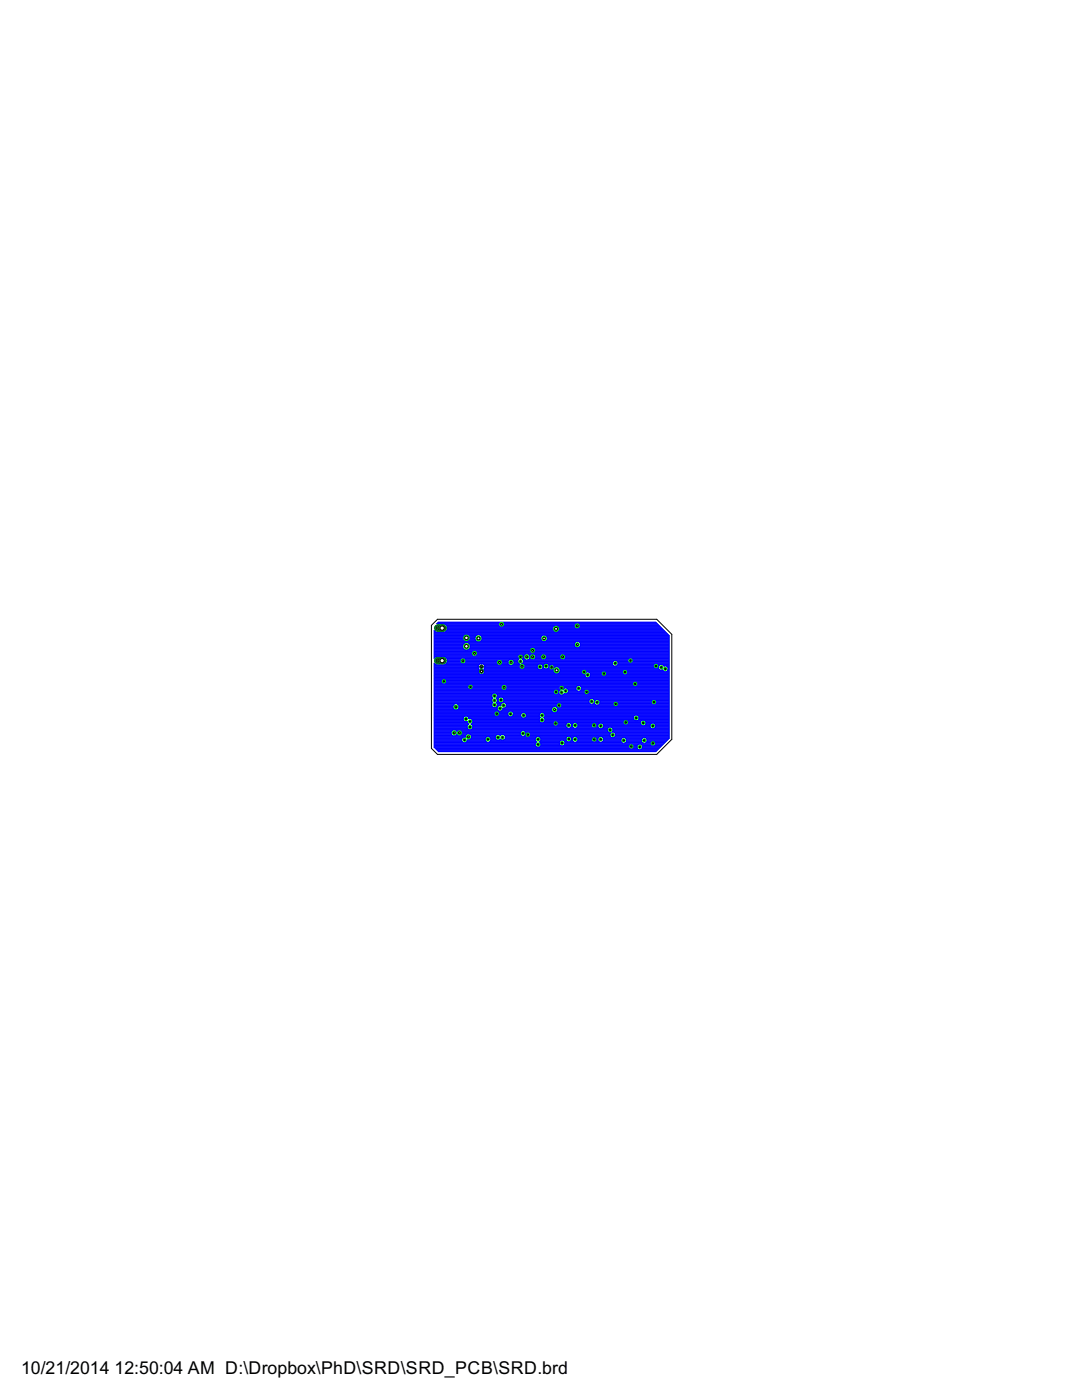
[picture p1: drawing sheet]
<svg xmlns="http://www.w3.org/2000/svg" width="216mm" height="279mm" viewBox="0 0 216 279" stroke-linecap="round" stroke-linejoin="round" font-family="sans-serif">
<defs><g id="words">
<g font-size="4">
<text x="4.2" y="274.2">10/21/2014</text>
<text x="22.9" y="274.2">12:50:04 AM D:\Dropbox\PhD\SRD\SRD_PCB\SRD.brd</text>
</g>
</g></defs>
<g fill="none" stroke="#00f" stroke-width=".2">
<path d="M86.6 125.9v5.4l.6-.3h1.4l.6 .4 .1 .3M86.6 134.2h8.9M86.6 135.2h46.9M86.6 133.1h20.6M86.6 134.6h30.1M86.6 132.4h.1M86.6 138.7h11.5M86.6 138.4h11.8M86.6 137.3h28.3M86.6 130.5h46.9M86.6 134.5h9.1M86.6 139.1h11.5"/>
<path d="M86.6 129.8h46.9M86.6 126.7h9a.73 .73 0 0 1 .6 .8M86.6 128.1h28.3M86.6 134h8.8M86.6 137.9h24.9M86.6 139.9h11.5M86.6 139.8h11.5M86.6 139.7h11.5M86.6 139.6h11.5M86.6 139.5h11.6M86.6 139.3h11.7M86.6 139.2h11.6"/>
<path d="M86.6 139h11.5M86.6 138.9h11.5M86.6 138.6h11.5M86.6 138.5h11.7M86.6 138.3h24.9M86.6 138.2h24.9M86.6 138h24.9M86.6 137.8h25.1M86.6 137.7h25.2M86.6 137.6h25.8M86.6 137.5h25.9M86.6 137.2h28.3"/>
<path d="M86.6 137.1h28.4M86.6 137h28.5M86.6 136.9h28.6M86.6 136.7h46.9M86.6 136.6h46.9M86.6 136.5h46.9M86.6 136.4h46.9M86.6 136.3h46.9M86.6 136.2h46.9M86.6 136h46.9M86.6 135.9h46.9M86.6 135.8h46.9"/>
<path d="M86.6 135.7h46.9M86.6 135.6h46.9M86.6 135.4h46.9M86.6 135.3h46.9M86.6 135.1h30.3M86.6 135h30.2M86.6 134.9h30.1M86.6 134.7h30.1M86.6 134.4h9M86.6 134.3h8.9M86.6 133.9h8.8M86.6 133.8h8.9"/>
<path d="M86.6 133.7h8.9M86.6 133.6h9M86.6 133.4h8.9M86.6 133.3h8.9M86.6 133.2h8.8M86.6 133h8.8M86.6 132.8h8.9M86.6 132.7h8.9M86.6 132.6h.4M86.6 132.5h.2M86.6 131.3h.1M86.6 131.2h.2"/>
<path d="M86.6 131.1h.4M86.6 131h17.9M86.6 130.9h17.9M86.6 130.7h18M86.6 130.6h18.2M86.6 130.4h46.9M86.6 130.3h46.9M86.6 130.1h46.9M86.6 130h46.9M86.6 129.9h46.9M86.6 129.7h6.1M86.6 129.5h6"/>
<path d="M86.6 129.4h5.9M86.6 129.3h5.8M86.6 129.2h5.8M86.6 129.1h5.7M86.6 128.9h5.7M86.6 128.8h5.7M86.6 128.7h5.8M86.6 128.6h5.8M86.6 128.5h5.9M86.6 128.4h6M86.6 128.2h6.3M86.6 128h8.5"/>
<path d="M86.6 127.9h8.4M86.6 127.8h8.3M86.6 127.7h8.2M86.6 127.5h8.2M86.6 127.4h8.2M86.6 127.3h8.2M86.6 127.2h8.2M86.6 127.1h8.2M86.6 127h8.3M86.6 126.8h8.4M86.6 126.6h46.7M86.6 126.5h46.5"/>
<path d="M86.6 126.4h46.4M86.6 126.2h46.3M86.6 126.1h.4M86.6 126h.2M86.6 125.9h.1M87.3 124.4h43.7M87.4 124.2h43.5M88 124.5h.1M88 132.7h.1M88 126.2h.1M88.1 131h-.1M88.6 124.5l.6 .4 .1 .3"/>
<path d="M88.8 126.1h44M88.8 132.6h6.8M88.8 131.1h15.7M88.8 124.6h42.5M89 126h43.7M89 132.5h6.8M89 131.2h15.5M89 124.7h42.4M89.1 132.4h12.3M89.1 125.9h43.4M89.1 131.3h15.4M89.1 124.8h42.4"/>
<path d="M89.2 131.4h15.4M89.2 132.3h12.2M89.2 125.8h43.2M89.2 124.9h42.4M89.2 132.1h12.2M89.2 125.6h43.1M89.2 131.6h14.3M89.2 125.1h42.5M89.3 125.2a.85 .85 0 0 1-.7 1h-1.4l-.6-.3M89.3 131.7v.3M89.3 132l-.1 .3-.6 .4h-1.4l-.6-.3v16.7M89.3 131.7h12.3"/>
<path d="M89.3 132h12.1M89.3 131.9h12.1M89.3 131.8h12.2M89.3 125.5h42.9M89.3 125.4h42.8M89.3 125.3h42.7M89.3 125.2h42.5M92.3 128.8a.77 .77 0 0 0 .6 1M92.6 128.4l.3-.2 .6 .2M92.6 128.4l-.3 .4M93.3 128.2h21.4M93.4 129.7h40.1"/>
<path d="M93.5 128.4l.3 .4M93.5 128.4h21.1M93.6 129.5h39.9M93.6 128.5h21M93.7 129.4h39.8M93.7 128.6h20.9M93.8 129.3h39.7M93.8 128.7h20.8M93.8 129.2h21.1M93.8 128.8a.77 .77 0 0 1-.6 1M93.8 129.1h21M93.8 128.9h20.9"/>
<path d="M93.8 128.8h20.8M94.8 127.5l.1 .3M94.9 127.8l.4 .3M95.3 126.7a.78 .78 0 0 0-.5 .8M95.4 133l.2 .5M95.6 133.5l-.1 .1a.66 .66 0 0 0 .4 1M95.7 126.7h37.7M95.8 132.5h.6M95.8 132.5l-.4 .5M95.8 128h12.6M95.9 126.8h12.3M96 127.9h12.1"/>
<path d="M96 127h12.1M96.1 132.4v.7M96.1 127.8l-.5 .3M96.1 133h.1M96.1 132.8h.1M96.1 132.7h.1M96.1 132.6h.1M96.1 132.5h.1M96.1 127.8h11.9M96.1 127.1h11.9M96.1 127.7h11.9M96.2 127.2h11.7"/>
<path d="M96.2 127.5l-.1 .3M96.2 127.5h11.7M96.2 127.4h11.7M96.2 127.3h11.7M96.4 132.5a.64 .64 0 0 1 .1 1.1h.1a.66 .66 0 0 1-.4 1M96.4 132.5h5M96.5 134.5h20.2M96.5 132.6h5M96.6 133.6h10.9M96.6 134.4h14.1M96.6 134.3h14M96.6 133.7h13.8"/>
<path d="M96.6 133.4h10.7M96.6 132.7h5.1M96.7 133.8h13.7M96.7 133.3h10.5M96.7 134.2h13.7M96.7 134h13.7M96.7 133.9h13.7M96.7 132.8h10.5M96.7 133.2h10.5M96.7 133h10.5M98.1 138.6l.3-.3h.5l.3 .3M98.1 138.6v.5"/>
<path d="M98.1 139.6v.4l.2 .2-.2 .2v.5l.3 .3M98.1 139.1l.2 .2M98.3 139.3l-.2 .3M99 138.4h12.5M99 139.3l.2 .3M99 139.3h.5M99.1 139.2h.5M99.1 138.5h12.5M99.1 139.5h.3M99.2 138.6v.5M99.2 139.6v.4l-.2 .2 .2 .2v.5l-.3 .3M99.2 139.1l-.2 .2"/>
<path d="M99.2 138.7h34.3M99.2 139.1h34.3M99.2 139.9h.2M99.2 139.8h.2M99.2 139.7h.2M99.2 139.6h.2M99.2 139h34.3M99.2 138.9h34.3M99.2 138.6h12.5M99.4 139.9l.3 .3h1l.3 .3M99.7 139.1l-.3 .3v.5M100.2 139.1l.3 .3v.5"/>
<path d="M100.3 139.2h33.2M100.4 139.3h33.1M100.5 139.9h17M100.5 139.9l-.3 .3M100.5 139.8h17M100.5 139.7h17.1M100.5 139.6h17.2M100.5 139.5h17.3M102.3 132.7h5M102.3 131.7h1.1M102.4 132.6h5.1M102.4 131.8h.9"/>
<path d="M102.5 132.5h1.1M102.6 131.9h.7M102.6 132.4h.9M102.6 132.3h.8M102.6 132.1h.7M102.6 132h.7M103.6 131.4l-.3 .4v.4l.3 .3h.5l.3-.3v-.4l-.3-.4M104.1 132.5h4.5M104.2 131.6h.5M104.3 132.4h17.9M104.3 131.7h29.2M104.4 132.3h17.8"/>
<path d="M104.4 132.1h17.8M104.4 132h17.9M104.4 131.9h18M104.4 131.8h29.1M104.5 130.8v.5l.4 .4M104.9 130.5l-.4 .3M105.4 130.5l.3 .3M105.5 130.6h28M105.5 131.6h28M105.6 131.4h27.9M105.6 130.7h27.9M105.7 130.8v.5l-.3 .4"/>
<path d="M105.7 131.3h27.8M105.7 131.2h27.8M105.7 131.1h27.8M105.7 131h27.8M105.7 130.9h27.8M108.1 133.6h2.3M108.1 132.6h.4M108.2 133.4h.5M108.2 132.7h.2M108.3 133.3h.3M108.3 132.8h.1M108.3 133.1h.1"/>
<path d="M108.3 133.2h.2M108.3 133h.1M108.7 132.4l-.3 .3v.5l.3 .3h.5l.3-.3v-.5l-.3-.3M108.8 128h24.7M108.9 126.8h24.6M108.9 126.8a.67 .67 0 0 0-.9 .3 .67 .67 0 0 0 .3 .9 .67 .67 0 0 0 .9-.5M108.9 126.8l.3 .5v.2M109 127.9h24.5M109.1 127h24.4M109.1 127.8h24.4M109.1 127.1h24.4M109.2 127.7h24.3"/>
<path d="M109.2 127.2h24.3M109.2 127.5h24.3M109.2 127.4h24.3M109.2 127.3h24.3M109.2 133.4h1.2M109.3 132.5h12.9M109.4 133.3h1.1M109.4 132.6h12.8M109.5 133.2h1.1M109.5 133.1h21.9M109.5 133h21.9M109.5 132.8h12.9"/>
<path d="M109.5 132.7h12.8M110.4 133.9l.3 .5 .2 .1M110.7 133.2l-.3 .4v.3M110.9 133.1l-.2 .1M111.2 133.1a.78 .78 0 0 1 .6 .8M111.5 134.4l-.3 .1M111.5 134.4h5.3M111.5 133.2h19.9M111.5 138.4l.3 .3M111.6 134.3h5.3M111.6 133.3h19.8M111.7 134.2h21.8"/>
<path d="M111.7 133.4h19.7M111.7 134h21.8M111.7 133.6h19.9M111.8 133.9l-.3 .5M111.8 133.9h20.6M111.8 133.8h20.5M111.8 133.7h19.9M112.3 137.6h-.5l-.3 .3v.5M112.3 137.6h.1M112.4 138.6h21.1M112.5 138.5h21M112.6 137.3l-.3 .3"/>
<path d="M113.1 137.3l.3 .3v.5M113.2 137.5h1.7M113.2 138.3h20.3M113.3 137.6h1.6M113.4 138.2h20.1M113.4 138.1l-.3 .3M113.4 137.9h20.1M113.4 138h20.1M113.4 137.8h1.7M113.4 137.7h1.6M114.9 137.6v-.5l.3-.3h.5l.3 .3v.5M114.9 137.6l.3 .3"/>
<path d="M115.5 129.2h18M115.5 128.1h18M115.6 129.1h17.9M115.7 128.2h17.8M115.7 136.9h17.8M115.8 128.9h17.7M115.8 128.4h17.7M115.8 137.8h17.7M115.8 128.8h17.7M115.8 128.7h17.7M115.8 128.6h17.7M115.8 128.5h17.7"/>
<path d="M115.8 137h17.7M115.9 137.7h17.6M116 137.1h17.5M116 137.3h17.5M116 137.6l-.3 .3M116 137.6h17.5M116 137.5h17.5M116 137.2h17.5M117 134.1l-.3 .4v.4l.3 .3M117.5 134.1l.3 .4v.4l-.3 .3M117.6 134.3h15.9M117.6 135.1h15.9"/>
<path d="M117.8 135h15.7M117.8 134.4h15.7M117.8 134.6h15.7M117.8 134.5h15.7M117.8 134.9h15.7M117.8 134.7h15.7M118.3 139.5h15.2M118.4 139.6h15.1M118.6 139.7h.3M118.6 139.9v-.2l-.3-.3h-.5l-.3 .3v.5l.3 .3M118.6 139.9l.3-.3h.5l.3 .4v.4M118.6 139.9h.1"/>
<path d="M118.6 139.8h.1M119.5 139.7h14M119.6 139.8h13.9M119.7 139.9h13.8M122.2 132.2l.3-.4h.5l.3 .4M122.2 132.2v.4M122.2 132.6l.3 .3h.5l.3-.3M123.1 131.9h10.4M123.1 132.8h8.4M123.2 132.7h8.4M123.2 132h10.3M123.3 132.1h10.2"/>
<path d="M123.3 132.2v.4M123.3 132.4h10.2M123.3 132.6h10.2M123.3 132.5h10.2M123.3 132.3h10.2M131.1 124.5h-43.9l.3-.3h43.3l2.7 2.6M132.3 132.7h1.2M132.4 132.8h1.1M133 133h.5M133.1 133.9h.4M133.1 133.1h.4M133.2 133.8h.3"/>
<path d="M133.3 133.2h.2M133.3 133.7v-.5l-.3-.3h-.5l-.3-.3h-.5l-.3 .3v.5l.3 .3h.5l.3 .3M133.3 133.7l-.3 .3M133.3 133.7h.2M133.3 133.6h.2M133.3 133.4h.2M133.3 133.3h.2M133.5 126.8v20.5l-2.7 2.7h-43.3l-.9-.9M133.5 138.4h-20.9l-.3 .3M86.6 147h6.3M86.6 144.3h6.7M86.6 147.7h5.5"/>
<path d="M86.6 148.8h20.2M86.6 145.6h34.6M86.6 141.2h3.8M86.6 148.3h20.2M86.6 143.8h6M86.6 143.7h5.8M86.6 141.9h23.5M86.6 143h6.1M86.6 146.9h6.3M86.6 148.2h20.4M86.6 145.1h6.6M86.6 146.2h3.4"/>
<path d="M86.6 148.1h5.7M86.6 140.5h4.1M86.6 149h20.4M86.6 148.9h20.3M86.6 148.7h20.2M86.6 148.5h20.2M86.6 148.4h20.2M86.6 148h5.6M86.6 147.8h5.5M86.6 147.6h5.5M86.6 147.5h5.5M86.6 147.4h5.6"/>
<path d="M86.6 147.3h5.7M86.6 146.8h3.7M86.6 146.7h3.6M86.6 146.5h3.5M86.6 146.4h3.4M86.6 146.3h3.4M86.6 146.1h3.4M86.6 145.9h3.5M86.6 145.8h3.6M86.6 145.7h3.7M86.6 145.5h6.8M86.6 145.4h6.7"/>
<path d="M86.6 145.2h6.6M86.6 145h6.6M86.6 144.9h6.6M86.6 144.8h6.7M86.6 144.7h6.8M86.6 144.5h6.9M86.6 144.4h6.9M86.6 144.2h6.6M86.6 144.1h6.6M86.6 144h6.1M86.6 143.6h5.8M86.6 143.5h5.8"/>
<path d="M86.6 143.4h5.8M86.6 143.2h5.8M86.6 143.1h5.9M86.6 142.9h14.9M86.6 142.8h14.8M86.6 142.6h14.7M86.6 142.5h14.7M86.6 142.4h14.7M86.6 142.3h14.7M86.6 142.2h14.8M86.6 142h14.9M86.6 141.8h12.8"/>
<path d="M86.6 141.7h12.7M86.6 141.6h4M86.6 141.5h3.9M86.6 141.4h3.8M86.6 141.1h3.8M86.6 141h3.8M86.6 140.9h3.8M86.6 140.8h3.8M86.6 140.7h4M86.6 140.4h11.5M86.6 140.3h11.7M86.6 140.2h11.7"/>
<path d="M86.6 140.1h11.6M86.7 149.1h40.4M86.8 149.3h40.3M86.9 149.4h40.3M87 149.5h40.3M87.1 149.6h44.1M87.2 149.7h43.9M87.4 149.9h43.6M87.5 150h43.4M90.9 145.7h30.3M91 146.8h1.9M91.1 145.8h13"/>
<path d="M91.1 146.7h1.9M91.2 145.9h12.8M91.2 146.5h1.9M91.2 146.2h12.6M91.2 146.4h12.6M91.2 146.3h12.6M91.2 146.1h12.7M91.3 140.5h6.8M91.3 141.6h7.9M91.4 140.7h6.7M91.4 141.5h7.8M91.5 140.8h6.6"/>
<path d="M91.6 141.4h7.6M91.6 141.2h7.6M91.6 141.1h6.7M91.6 141h6.6M91.6 140.9h6.5M92.4 143.2l.4-.3h.4l.3 .3M92.4 143.2v.5M92.4 143.7l.4 .3h.4M92.5 147.1l-.4 .3v.5l.4 .3M92.9 146.8l.3-.3h.5l.4 .3v.5l-.4 .4h-.5v.2l-.3 .3M92.9 146.8v.3h-6.3M93 148.1h4.1"/>
<path d="M93.2 148h3.8M93.2 144v.2l.3 .3-.3 .3M93.2 144h.1M93.2 144.8v.5M93.2 145.3l.4 .3M93.2 147.7h3.6M93.2 147.8h3.7M93.3 143h10.6M93.4 143.1h10.6M93.5 143.2v.2M93.5 143.4h14.2M93.5 143.2h10.7"/>
<path d="M93.6 143.4h.4l.3 .3v.5l-.3 .3 .3 .3M93.6 143.4h-.1M93.8 147.6h3M93.8 146.5h10M93.9 147.5h2.9M93.9 146.7h5.2M94 147.4h2.8M94 146.8h5M94 144.5h18.9M94.1 143.5h13.5M94.1 147h4.7M94.1 146.9h4.7"/>
<path d="M94.1 147.1h2.9M94.1 147.3h2.8M94.1 144.4h18.9M94.1 145.5h27.1M94.1 144.7h18.8M94.2 143.6h13.4M94.2 144.3h18.9M94.3 145.4h25.3M94.3 144.8h18.6M94.3 143.7h13.3M94.3 145.3l-.3 .3M94.3 144.8v.5"/>
<path d="M94.3 143.8h13.3M94.3 145.1h18.8M94.3 145.2h18.9M94.3 145h18.6M94.3 144.9h18.6M94.3 144.2h13.6M94.3 144.1h13.5M94.3 144h13.4M96.8 147.3v.5l.4 .3h.4l.3-.3v-.5M97.2 147l-.4 .3M97.6 147l.3 .3M97.6 148.1h9.5"/>
<path d="M97.7 147.1h1.1M97.8 148h9.2M97.9 147.3h.9M97.9 147.8h9M97.9 147.7h8.9M97.9 147.6h1.1M97.9 147.5h1M97.9 147.4h.9M98.8 147.4v-.5l.3-.3h.5l.2 .2 .3-.2h.4l.3 .3v.5M98.8 147.4l.3 .3M99 141.1h.3M99.1 140.2h.6"/>
<path d="M99.1 140.3h1.1M99.1 141h.3M99.2 140.4h.9M99.2 140.1h.4M99.2 140.5h.7M99.2 140.9h.3M99.2 140.8h.7M99.2 140.7h.7M99.6 147.7l.2-.2 .3 .2M99.7 146.7h.3M99.7 147.6h.2M99.8 146.8h.1"/>
<path d="M100.1 141.8h10M100.2 141.7h9.9M100.2 140.2l-.3 .3v.3h-.4l-.3 .3v.5l.3 .3M100.3 140.2h17.2M100.3 141.6h9.8M100.3 141.5h9.8M100.3 141.4h9.8M100.4 140.1h17.1M100.6 146.7h3.3M100.6 147.6h6.2M100.7 146.8h3.3M100.7 147.5h6.1"/>
<path d="M100.8 140.3h16.8M100.8 141.2h9.4M100.8 146.9h20.9M100.8 147h12.4M100.8 147.1h6.2M100.8 147.4l-.3 .3M100.8 147.4h6M100.8 147.3h6.1M100.9 140.4h16.8M100.9 141.1h9.4M101 140.5h17.7M101 140.5v.5l-.3 .3h-.4v.3l-.3 .3"/>
<path d="M101 141h32.5M101 140.9h32.5M101 140.8h32.5M101 140.7h17.9M101.6 141.9l-.3 .3v.5l.3 .3M102.1 141.9l.3 .3v.5l-.3 .3M102.2 142.9h1.7M102.2 142h8.1M102.4 142.8h1.5M102.4 142.2h8M102.4 142.6h1.5M102.4 142.5h1.5"/>
<path d="M102.4 142.4h1.6M102.4 142.3h1.8M103.9 142.5l.3-.3h.5l.3 .3M103.9 142.5v.5M103.9 143l.3 .3h.5l.3-.3M104.1 146.9l-.3-.3v-.5l.3-.3h.5l.3 .3v.5l-.3 .3M104.6 145.8h16.6M104.7 146.8h17M104.8 145.9h16.5M104.8 142.3h3.1M104.8 143.2h3M104.9 146.7h16.8"/>
<path d="M104.9 146.1h16.5M104.9 143.1h2.8M104.9 142.4h2.8M104.9 146.2h17l-.2 .2M104.9 146.5h16.8M104.9 146.4h16.8M104.9 146.3h16.9M105 142.5h2.6M105 142.5v.5M105 143h2.6M105 142.9h2.6M105 142.8h2.6"/>
<path d="M105 142.6h2.6M106.8 147.3v.5l.3 .3-.3 .2v.5M106.8 148.8l.3 .3h.5l.3-.3M107.1 147l-.3 .3M107.6 147l.3 .3M107.6 143v-.5l.3-.3h.5l.3 .3v.5l-.2 .2M107.6 143.4v.5l.3 .3h.5l.3-.3v-.5M107.6 143l.2 .2M107.7 148.1l.2 .2v.5M107.7 148.1h3.9M107.7 149h19.4M107.7 147.1h5.4"/>
<path d="M107.8 148h3.9M107.8 148.2h3.8M107.8 148.9h19.3M107.8 143.2l-.2 .2M107.8 147.3h5.1M107.9 147.8h3.9M107.9 148.3h3.7M107.9 147.7h5M107.9 148.8h19.2M107.9 147.3v.5l-.2 .3M107.9 148.7h3.9M107.9 148.5h3.8"/>
<path d="M107.9 148.4h3.7M107.9 147.6h5M107.9 147.5h5M107.9 147.4h5M108.4 144.2h19.4M108.5 142.3h25M108.5 143.2l.2 .2M108.5 143.2h17.9M108.6 144.1h19.2M108.6 142.4h24.9M108.6 143.1h17.8M108.6 143.4h17.8"/>
<path d="M108.7 144h19.2M108.7 143h17.7M108.7 142.5h24.8M108.7 143.8h19.3M108.7 143.7h17.9M108.7 143.6h17.8M108.7 143.5h17.7M108.7 142.9h17.9M108.7 142.8h18M108.7 142.6h24.8M111 142.2h22.5M111 141.1h22.5"/>
<path d="M111.1 142h22.4M111.1 141.2h22.4M111.2 141.9h22.3M111.3 141.4h22.2M111.3 141.8h22.2M111.3 141.7h22.2M111.3 141.6h22.2M111.3 141.5h22.2M111.6 148v.5l.3 .3M111.9 147.7l-.3 .3M112.4 147.7l.3 .3M112.5 147.8h.6"/>
<path d="M112.5 148.7h14.8M112.6 148h.6M112.7 148.5h14.7M112.7 148v.5l-.3 .3M112.7 148.3h19.8M112.7 148.2h11.4M112.7 148.1h1.8M112.7 148.4h19.7M112.9 144.5l.3-.3h.5l.3 .3M112.9 144.5v.5l.3 .3h.5l.3-.3v-.5M112.9 147.3l.4-.4h.4l.3 .4M112.9 147.3v.4"/>
<path d="M112.9 147.7l.4 .3M113.8 145.2h.6M113.8 147h8M113.8 144.3h.6M113.8 148h.6M113.9 145.1h.4M113.9 144.4h.4M113.9 147.1h.5M113.9 147.8h.4M114 145h.2M114 144.9h.2M114 144.8h.2"/>
<path d="M114 144.7h.2M114 144.5h.2M114 147.7h.2M114 147.3v.4M114 147.7l-.3 .3M114 147.6h.2M114 147.5h.2M114 147.4h.2M114 147.3h.3M114.2 147.3v.5l.3 .3h.5l.3-.3v-.5M114.2 144.5l.3-.3h.5l.3 .3M114.2 144.5v.5"/>
<path d="M114.5 147l-.3 .3M115 147l.3 .3M115 148.1h4.6M115.1 145.2h4.4M115.1 144.3h12.7M115.1 147.1h4.4M115.1 148h4.4M115.2 145.1h4.1M115.2 144.4h4.3M115.2 147.3h4.2M115.3 147.8h4.1M115.3 145h4"/>
<path d="M115.3 144.5v.5l-.3 .3h-.5l-.3-.3M115.3 147.7h4M115.3 147.6h4M115.3 147.5h4M115.3 147.4h4M115.3 144.9h4M115.3 144.8h4M115.3 144.7h4M115.3 144.5h4.1M118.4 140.4h.2M118.5 140.3h.1M119.3 147.3v.5l.3 .3h.5l.3-.3v-.5"/>
<path d="M119.5 140.7h14M119.6 140.5h13.9M119.6 144.3l-.3 .3v.5l.3 .3h.5l.3-.3v-.5l-.3-.3M119.6 147l-.3 .3M119.7 140.4l-.3 .3h-.5l-.3-.3v-.2l-.3 .3M119.7 140.4h13.8M119.7 140.3h13.8M119.7 140.2h13.8M119.7 140.1h13.8M120.1 147l.3 .3M120.1 148.1h3.9M120.1 145.4h1.2"/>
<path d="M120.2 147.1h1.7M120.2 144.4h7.6M120.2 148h3.7M120.3 145.2h1.1M120.3 144.5h7.5M120.3 147.3h3.9M120.4 147.8h3.5M120.4 145.1h9.3M120.4 147.7h3.5M120.4 147.6h3.5M120.4 147.5h3.6M120.4 147.4h3.7"/>
<path d="M120.4 145h9.3M120.4 144.9h9.3M120.4 144.8h7.7M120.4 144.7h7.6M121.5 145.1l-.3 .3v.5l.3 .3M121.7 146.9l.3 .3h.5l.3-.3M121.7 146.4v.5M122 145.1l.3 .3v.5l-.2 .2h.4l.3 .3M122.1 146.1h11.4M122.1 145.2h7.7M122.2 145.4h7.8M122.3 145.9h11.2"/>
<path d="M122.3 145.6h11.2M122.3 145.8h11.2M122.3 145.7h11.2M122.3 145.5h11.2M122.6 147.1h10.9M122.6 146.2h10.9M122.7 147h10.8M122.7 146.3h10.8M122.8 146.9h10.7M122.8 146.4v.5M122.8 146.8h10.7M122.8 146.7h10.7"/>
<path d="M122.8 146.5h10.7M122.8 146.4h10.7M124.2 148.3l-.3-.3v-.5l.3-.3h.5l.3 .3v.5l-.3 .3M124.7 147.3h3.6M124.8 148.2h3.4M124.8 147.4h3.4M124.9 148.1h3.2M125 147.5h3M125 147.7h3M125 148h3M125 147.8h3M125 147.6h3"/>
<path d="M126.4 143.5v-.5l.3-.3h.5l.3 .3v.5M126.4 143.5l.3 .3M127.2 142.8h6.3M127.3 143.7h6.2M127.4 142.9h6.1M127.4 149.6l-.3-.3v-.5l.3-.3h.5l.3 .3v.5l-.3 .3M127.4 143.6h6.1M127.5 143h6M127.5 143.5l-.3 .3M127.5 143.5h6M127.5 143.4h6M127.5 143.2h6"/>
<path d="M127.5 143.1h6M127.9 148.5h4.4M128 149.5h3.3M128 148.7h4.2M128.1 143.7l-.3 .3v.5l.3 .3h.5l.3-.3v-.5l-.3-.3M128.1 149.4h3.3M128.2 148.8h3.8M128.2 149.3h3.4M128.2 149.1h3.5M128.2 149h3.6M128.2 148.9h3.7M128.3 148.3l-.3-.3v-.5l.3-.3h.5l.3 .3v.5l-.3 .3"/>
<path d="M128.6 144.8h1.1M128.7 143.8h4.8M128.8 144.7h.9M128.8 147.3h4.7M128.8 144h4.7M128.9 144.5h.9M128.9 144.3h4.6M128.9 148.2h3.7M128.9 144.4h1M128.9 144.2h4.6M128.9 144.1h4.6M128.9 147.4h4.6"/>
<path d="M129 148.1h3.7M129.1 147.5h4.2M129.1 147.7h4M129.1 148h3.8M129.1 147.8h3.9M129.1 147.6h4.1M130 144.3l-.3 .3v.5l.3 .3h.5l.3-.3v-.5l-.3-.3M130.5 145.4h3M130.6 144.4h2.9M130.7 145.2h2.8M130.7 144.5h2.8M130.8 145.1h2.7"/>
<path d="M130.8 145h2.7M130.8 144.9h2.7M130.8 144.8h2.7M130.8 144.7h2.7"/>
<circle cx="102" cy="132.2" r=".66"/>
<circle cx="107.8" cy="133.1" r=".6"/>
<circle cx="115.2" cy="128.6" r=".65"/>
<circle cx="90.6" cy="146.3" r=".66"/>
<circle cx="91" cy="141.1" r=".65"/>
<circle cx="110.7" cy="141.6" r=".65"/>
</g>
<circle cx="96.1" cy="134" r=".4" fill="#008000" stroke="#008000" stroke-width=".2"/>
<circle cx="96.1" cy="134" r=".23" fill="#fff" stroke="#000" stroke-width=".2"/>
<circle cx="96.1" cy="133.1" r=".34" fill="#008000" stroke="#008000" stroke-width=".2"/>
<circle cx="96.1" cy="133.1" r=".17" fill="#fff" stroke="#000" stroke-width=".2"/>
<circle cx="88.4" cy="131.8" r=".64" fill="#008000" stroke="#008000" stroke-width=".2"/>
<circle cx="88.4" cy="131.8" r=".42" fill="#fff" stroke="#000" stroke-width=".2"/>
<circle cx="87.3" cy="131.8" r=".64" fill="#008000" stroke="#008000" stroke-width=".2"/>
<circle cx="87.3" cy="131.8" r=".42" fill="#fff" stroke="#000" stroke-width=".2"/>
<circle cx="87.5" cy="131.8" r=".64" fill="#008000" stroke="#008000" stroke-width=".2"/>
<circle cx="87.5" cy="131.8" r=".42" fill="#fff" stroke="#000" stroke-width=".2"/>
<circle cx="87.9" cy="131.8" r=".64" fill="#008000" stroke="#008000" stroke-width=".2"/>
<circle cx="87.9" cy="131.8" r=".42" fill="#fff" stroke="#000" stroke-width=".2"/>
<circle cx="88.2" cy="131.8" r=".64" fill="#008000" stroke="#008000" stroke-width=".2"/>
<circle cx="88.2" cy="131.8" r=".42" fill="#fff" stroke="#000" stroke-width=".2"/>
<circle cx="88.4" cy="125.3" r=".64" fill="#008000" stroke="#008000" stroke-width=".2"/>
<circle cx="88.4" cy="125.3" r=".42" fill="#fff" stroke="#000" stroke-width=".2"/>
<circle cx="87.3" cy="125.3" r=".64" fill="#008000" stroke="#008000" stroke-width=".2"/>
<circle cx="87.3" cy="125.3" r=".42" fill="#fff" stroke="#000" stroke-width=".2"/>
<circle cx="87.5" cy="125.3" r=".64" fill="#008000" stroke="#008000" stroke-width=".2"/>
<circle cx="87.5" cy="125.3" r=".42" fill="#fff" stroke="#000" stroke-width=".2"/>
<circle cx="87.9" cy="125.3" r=".64" fill="#008000" stroke="#008000" stroke-width=".2"/>
<circle cx="87.9" cy="125.3" r=".42" fill="#fff" stroke="#000" stroke-width=".2"/>
<circle cx="88.2" cy="125.3" r=".64" fill="#008000" stroke="#008000" stroke-width=".2"/>
<circle cx="88.2" cy="125.3" r=".42" fill="#fff" stroke="#000" stroke-width=".2"/>
<circle cx="101.9" cy="142.5" r=".32" fill="#0f0" stroke="#0f0" stroke-width=".2"/>
<circle cx="101.9" cy="142.5" r=".15" fill="#fff" stroke="#000" stroke-width=".2"/>
<circle cx="109" cy="132.9" r=".32" fill="#0f0" stroke="#0f0" stroke-width=".2"/>
<circle cx="109" cy="132.9" r=".15" fill="#fff" stroke="#000" stroke-width=".2"/>
<circle cx="110.7" cy="141.6" r=".38" fill="#0f0" stroke="#0f0" stroke-width=".2"/>
<circle cx="110.7" cy="141.6" r=".19" fill="#fff" stroke="#000" stroke-width=".2"/>
<circle cx="104.4" cy="146.4" r=".32" fill="#0f0" stroke="#0f0" stroke-width=".2"/>
<circle cx="104.4" cy="146.4" r=".15" fill="#fff" stroke="#000" stroke-width=".2"/>
<circle cx="112.1" cy="138.2" r=".32" fill="#0f0" stroke="#0f0" stroke-width=".2"/>
<circle cx="112.1" cy="138.2" r=".15" fill="#fff" stroke="#000" stroke-width=".2"/>
<circle cx="105.1" cy="131.1" r=".38" fill="#0f0" stroke="#0f0" stroke-width=".2"/>
<circle cx="105.1" cy="131.1" r=".19" fill="#fff" stroke="#000" stroke-width=".2"/>
<circle cx="90.6" cy="146.3" r=".38" fill="#0f0" stroke="#0f0" stroke-width=".2"/>
<circle cx="90.6" cy="146.3" r=".19" fill="#fff" stroke="#000" stroke-width=".2"/>
<circle cx="111.1" cy="133.8" r=".49" fill="#0f0" stroke="#0f0" stroke-width=".2"/>
<circle cx="111.1" cy="133.8" r=".3" fill="#fff" stroke="#000" stroke-width=".2"/>
<circle cx="107.4" cy="147.6" r=".32" fill="#0f0" stroke="#0f0" stroke-width=".2"/>
<circle cx="107.4" cy="147.6" r=".15" fill="#fff" stroke="#000" stroke-width=".2"/>
<circle cx="91" cy="141.1" r=".38" fill="#0f0" stroke="#0f0" stroke-width=".2"/>
<circle cx="91" cy="141.1" r=".19" fill="#fff" stroke="#000" stroke-width=".2"/>
<circle cx="112.9" cy="137.9" r=".32" fill="#0f0" stroke="#0f0" stroke-width=".2"/>
<circle cx="112.9" cy="137.9" r=".15" fill="#fff" stroke="#000" stroke-width=".2"/>
<circle cx="103.9" cy="132" r=".32" fill="#0f0" stroke="#0f0" stroke-width=".2"/>
<circle cx="103.9" cy="132" r=".15" fill="#fff" stroke="#000" stroke-width=".2"/>
<circle cx="104.5" cy="142.8" r=".32" fill="#0f0" stroke="#0f0" stroke-width=".2"/>
<circle cx="104.5" cy="142.8" r=".15" fill="#fff" stroke="#000" stroke-width=".2"/>
<circle cx="102" cy="132.2" r=".38" fill="#0f0" stroke="#0f0" stroke-width=".2"/>
<circle cx="102" cy="132.2" r=".19" fill="#fff" stroke="#000" stroke-width=".2"/>
<circle cx="115.2" cy="128.7" r=".38" fill="#0f0" stroke="#0f0" stroke-width=".2"/>
<circle cx="115.2" cy="128.7" r=".19" fill="#fff" stroke="#000" stroke-width=".2"/>
<circle cx="117.3" cy="134.7" r=".32" fill="#0f0" stroke="#0f0" stroke-width=".2"/>
<circle cx="117.3" cy="134.7" r=".15" fill="#fff" stroke="#000" stroke-width=".2"/>
<circle cx="122.8" cy="132.4" r=".32" fill="#0f0" stroke="#0f0" stroke-width=".2"/>
<circle cx="122.8" cy="132.4" r=".15" fill="#fff" stroke="#000" stroke-width=".2"/>
<circle cx="99.8" cy="141.4" r=".32" fill="#0f0" stroke="#0f0" stroke-width=".2"/>
<circle cx="99.8" cy="141.4" r=".15" fill="#fff" stroke="#000" stroke-width=".2"/>
<circle cx="100.5" cy="140.8" r=".32" fill="#0f0" stroke="#0f0" stroke-width=".2"/>
<circle cx="100.5" cy="140.8" r=".15" fill="#fff" stroke="#000" stroke-width=".2"/>
<circle cx="93.5" cy="147.1" r=".38" fill="#0f0" stroke="#0f0" stroke-width=".2"/>
<circle cx="93.5" cy="147.1" r=".19" fill="#fff" stroke="#000" stroke-width=".2"/>
<circle cx="108.6" cy="127.4" r=".42" fill="#0f0" stroke="#0f0" stroke-width=".2"/>
<circle cx="108.6" cy="127.4" r=".25" fill="#fff" stroke="#000" stroke-width=".2"/>
<circle cx="113.5" cy="144.8" r=".32" fill="#0f0" stroke="#0f0" stroke-width=".2"/>
<circle cx="113.5" cy="144.8" r=".15" fill="#fff" stroke="#000" stroke-width=".2"/>
<circle cx="122.3" cy="146.7" r=".32" fill="#0f0" stroke="#0f0" stroke-width=".2"/>
<circle cx="122.3" cy="146.7" r=".15" fill="#fff" stroke="#000" stroke-width=".2"/>
<circle cx="113.5" cy="147.5" r=".32" fill="#0f0" stroke="#0f0" stroke-width=".2"/>
<circle cx="113.5" cy="147.5" r=".15" fill="#fff" stroke="#000" stroke-width=".2"/>
<circle cx="121.8" cy="145.7" r=".32" fill="#0f0" stroke="#0f0" stroke-width=".2"/>
<circle cx="121.8" cy="145.7" r=".15" fill="#fff" stroke="#000" stroke-width=".2"/>
<circle cx="124.5" cy="147.8" r=".32" fill="#0f0" stroke="#0f0" stroke-width=".2"/>
<circle cx="124.5" cy="147.8" r=".15" fill="#fff" stroke="#000" stroke-width=".2"/>
<circle cx="128.4" cy="144.3" r=".32" fill="#0f0" stroke="#0f0" stroke-width=".2"/>
<circle cx="128.4" cy="144.3" r=".15" fill="#fff" stroke="#000" stroke-width=".2"/>
<circle cx="127.7" cy="149.1" r=".32" fill="#0f0" stroke="#0f0" stroke-width=".2"/>
<circle cx="127.7" cy="149.1" r=".15" fill="#fff" stroke="#000" stroke-width=".2"/>
<circle cx="127" cy="143.3" r=".32" fill="#0f0" stroke="#0f0" stroke-width=".2"/>
<circle cx="127" cy="143.3" r=".15" fill="#fff" stroke="#000" stroke-width=".2"/>
<circle cx="128.5" cy="147.8" r=".32" fill="#0f0" stroke="#0f0" stroke-width=".2"/>
<circle cx="128.5" cy="147.8" r=".15" fill="#fff" stroke="#000" stroke-width=".2"/>
<circle cx="98.7" cy="138.9" r=".32" fill="#0f0" stroke="#0f0" stroke-width=".2"/>
<circle cx="98.7" cy="138.9" r=".15" fill="#fff" stroke="#000" stroke-width=".2"/>
<circle cx="93" cy="143.5" r=".32" fill="#0f0" stroke="#0f0" stroke-width=".2"/>
<circle cx="93" cy="143.5" r=".15" fill="#fff" stroke="#000" stroke-width=".2"/>
<circle cx="93.8" cy="144" r=".32" fill="#0f0" stroke="#0f0" stroke-width=".2"/>
<circle cx="93.8" cy="144" r=".15" fill="#fff" stroke="#000" stroke-width=".2"/>
<circle cx="98.7" cy="139.8" r=".32" fill="#0f0" stroke="#0f0" stroke-width=".2"/>
<circle cx="98.7" cy="139.8" r=".15" fill="#fff" stroke="#000" stroke-width=".2"/>
<circle cx="100" cy="139.7" r=".32" fill="#0f0" stroke="#0f0" stroke-width=".2"/>
<circle cx="100" cy="139.7" r=".15" fill="#fff" stroke="#000" stroke-width=".2"/>
<circle cx="93.8" cy="145.1" r=".32" fill="#0f0" stroke="#0f0" stroke-width=".2"/>
<circle cx="93.8" cy="145.1" r=".15" fill="#fff" stroke="#000" stroke-width=".2"/>
<circle cx="98.7" cy="140.7" r=".32" fill="#0f0" stroke="#0f0" stroke-width=".2"/>
<circle cx="98.7" cy="140.7" r=".15" fill="#fff" stroke="#000" stroke-width=".2"/>
<circle cx="107.8" cy="133.1" r=".32" fill="#0f0" stroke="#0f0" stroke-width=".2"/>
<circle cx="107.8" cy="133.1" r=".15" fill="#fff" stroke="#000" stroke-width=".2"/>
<circle cx="88.6" cy="136" r=".32" fill="#0f0" stroke="#0f0" stroke-width=".2"/>
<circle cx="88.6" cy="136" r=".15" fill="#fff" stroke="#000" stroke-width=".2"/>
<circle cx="91.7" cy="146.3" r=".38" fill="#0f0" stroke="#0f0" stroke-width=".2"/>
<circle cx="91.7" cy="146.3" r=".19" fill="#fff" stroke="#000" stroke-width=".2"/>
<circle cx="111" cy="125.5" r=".49" fill="#0f0" stroke="#0f0" stroke-width=".2"/>
<circle cx="111" cy="125.5" r=".3" fill="#fff" stroke="#000" stroke-width=".2"/>
<circle cx="112.3" cy="131.1" r=".38" fill="#0f0" stroke="#0f0" stroke-width=".2"/>
<circle cx="112.3" cy="131.1" r=".19" fill="#fff" stroke="#000" stroke-width=".2"/>
<circle cx="100.1" cy="124.6" r=".38" fill="#0f0" stroke="#0f0" stroke-width=".2"/>
<circle cx="100.1" cy="124.6" r=".19" fill="#fff" stroke="#000" stroke-width=".2"/>
<circle cx="94.7" cy="130.4" r=".38" fill="#0f0" stroke="#0f0" stroke-width=".2"/>
<circle cx="94.7" cy="130.4" r=".19" fill="#fff" stroke="#000" stroke-width=".2"/>
<circle cx="106.3" cy="129.8" r=".38" fill="#0f0" stroke="#0f0" stroke-width=".2"/>
<circle cx="106.3" cy="129.8" r=".19" fill="#fff" stroke="#000" stroke-width=".2"/>
<circle cx="111.6" cy="140.8" r=".32" fill="#0f0" stroke="#0f0" stroke-width=".2"/>
<circle cx="111.6" cy="140.8" r=".15" fill="#fff" stroke="#000" stroke-width=".2"/>
<circle cx="99.1" cy="142.4" r=".32" fill="#0f0" stroke="#0f0" stroke-width=".2"/>
<circle cx="99.1" cy="142.4" r=".15" fill="#fff" stroke="#000" stroke-width=".2"/>
<circle cx="110.1" cy="133.2" r=".32" fill="#0f0" stroke="#0f0" stroke-width=".2"/>
<circle cx="110.1" cy="133.2" r=".15" fill="#fff" stroke="#000" stroke-width=".2"/>
<circle cx="124.7" cy="134.1" r=".32" fill="#0f0" stroke="#0f0" stroke-width=".2"/>
<circle cx="124.7" cy="134.1" r=".15" fill="#fff" stroke="#000" stroke-width=".2"/>
<circle cx="105.3" cy="146.6" r=".32" fill="#0f0" stroke="#0f0" stroke-width=".2"/>
<circle cx="105.3" cy="146.6" r=".15" fill="#fff" stroke="#000" stroke-width=".2"/>
<circle cx="106.3" cy="131.1" r=".38" fill="#0f0" stroke="#0f0" stroke-width=".2"/>
<circle cx="106.3" cy="131.1" r=".19" fill="#fff" stroke="#000" stroke-width=".2"/>
<circle cx="93.9" cy="137.1" r=".32" fill="#0f0" stroke="#0f0" stroke-width=".2"/>
<circle cx="93.9" cy="137.1" r=".15" fill="#fff" stroke="#000" stroke-width=".2"/>
<circle cx="110.9" cy="144.4" r=".32" fill="#0f0" stroke="#0f0" stroke-width=".2"/>
<circle cx="110.9" cy="144.4" r=".15" fill="#fff" stroke="#000" stroke-width=".2"/>
<circle cx="116.6" cy="134.1" r=".32" fill="#0f0" stroke="#0f0" stroke-width=".2"/>
<circle cx="116.6" cy="134.1" r=".15" fill="#fff" stroke="#000" stroke-width=".2"/>
<circle cx="118.6" cy="144.8" r=".32" fill="#0f0" stroke="#0f0" stroke-width=".2"/>
<circle cx="118.6" cy="144.8" r=".15" fill="#fff" stroke="#000" stroke-width=".2"/>
<circle cx="126" cy="149" r=".32" fill="#0f0" stroke="#0f0" stroke-width=".2"/>
<circle cx="126" cy="149" r=".15" fill="#fff" stroke="#000" stroke-width=".2"/>
<circle cx="124.9" cy="144.2" r=".32" fill="#0f0" stroke="#0f0" stroke-width=".2"/>
<circle cx="124.9" cy="144.2" r=".15" fill="#fff" stroke="#000" stroke-width=".2"/>
<circle cx="103.9" cy="131.1" r=".32" fill="#0f0" stroke="#0f0" stroke-width=".2"/>
<circle cx="103.9" cy="131.1" r=".15" fill="#fff" stroke="#000" stroke-width=".2"/>
<circle cx="130.3" cy="148.4" r=".32" fill="#0f0" stroke="#0f0" stroke-width=".2"/>
<circle cx="130.3" cy="148.4" r=".15" fill="#fff" stroke="#000" stroke-width=".2"/>
<circle cx="115.2" cy="124.9" r=".38" fill="#0f0" stroke="#0f0" stroke-width=".2"/>
<circle cx="115.2" cy="124.9" r=".19" fill="#fff" stroke="#000" stroke-width=".2"/>
<circle cx="118.6" cy="147.6" r=".32" fill="#0f0" stroke="#0f0" stroke-width=".2"/>
<circle cx="118.6" cy="147.6" r=".15" fill="#fff" stroke="#000" stroke-width=".2"/>
<circle cx="130.9" cy="132.9" r=".32" fill="#0f0" stroke="#0f0" stroke-width=".2"/>
<circle cx="130.9" cy="132.9" r=".15" fill="#fff" stroke="#000" stroke-width=".2"/>
<circle cx="130.5" cy="140.1" r=".32" fill="#0f0" stroke="#0f0" stroke-width=".2"/>
<circle cx="130.5" cy="140.1" r=".15" fill="#fff" stroke="#000" stroke-width=".2"/>
<circle cx="93.1" cy="127.3" r=".53" fill="#0f0" stroke="#0f0" stroke-width=".2"/>
<circle cx="93.1" cy="127.3" r=".36" fill="#fff" stroke="#000" stroke-width=".2"/>
<circle cx="99.7" cy="132.2" r=".38" fill="#0f0" stroke="#0f0" stroke-width=".2"/>
<circle cx="99.7" cy="132.2" r=".19" fill="#fff" stroke="#000" stroke-width=".2"/>
<circle cx="100.6" cy="137.2" r=".38" fill="#0f0" stroke="#0f0" stroke-width=".2"/>
<circle cx="100.6" cy="137.2" r=".19" fill="#fff" stroke="#000" stroke-width=".2"/>
<circle cx="111" cy="138.1" r=".32" fill="#0f0" stroke="#0f0" stroke-width=".2"/>
<circle cx="111" cy="138.1" r=".15" fill="#fff" stroke="#000" stroke-width=".2"/>
<circle cx="117.1" cy="138.1" r=".32" fill="#0f0" stroke="#0f0" stroke-width=".2"/>
<circle cx="117.1" cy="138.1" r=".15" fill="#fff" stroke="#000" stroke-width=".2"/>
<circle cx="126.7" cy="136.5" r=".32" fill="#0f0" stroke="#0f0" stroke-width=".2"/>
<circle cx="126.7" cy="136.5" r=".15" fill="#fff" stroke="#000" stroke-width=".2"/>
<circle cx="122.9" cy="140.5" r=".32" fill="#0f0" stroke="#0f0" stroke-width=".2"/>
<circle cx="122.9" cy="140.5" r=".15" fill="#fff" stroke="#000" stroke-width=".2"/>
<circle cx="120.5" cy="134.4" r=".32" fill="#0f0" stroke="#0f0" stroke-width=".2"/>
<circle cx="120.5" cy="134.4" r=".15" fill="#fff" stroke="#000" stroke-width=".2"/>
<circle cx="125.8" cy="131.8" r=".32" fill="#0f0" stroke="#0f0" stroke-width=".2"/>
<circle cx="125.8" cy="131.8" r=".15" fill="#fff" stroke="#000" stroke-width=".2"/>
<circle cx="92.4" cy="131.9" r=".38" fill="#0f0" stroke="#0f0" stroke-width=".2"/>
<circle cx="92.4" cy="131.9" r=".19" fill="#fff" stroke="#000" stroke-width=".2"/>
<circle cx="112.1" cy="137.3" r=".32" fill="#0f0" stroke="#0f0" stroke-width=".2"/>
<circle cx="112.1" cy="137.3" r=".15" fill="#fff" stroke="#000" stroke-width=".2"/>
<circle cx="108.5" cy="131.1" r=".38" fill="#0f0" stroke="#0f0" stroke-width=".2"/>
<circle cx="108.5" cy="131.1" r=".19" fill="#fff" stroke="#000" stroke-width=".2"/>
<circle cx="104.2" cy="133" r=".38" fill="#0f0" stroke="#0f0" stroke-width=".2"/>
<circle cx="104.2" cy="133" r=".19" fill="#fff" stroke="#000" stroke-width=".2"/>
<circle cx="93.1" cy="129" r=".53" fill="#0f0" stroke="#0f0" stroke-width=".2"/>
<circle cx="93.1" cy="129" r=".36" fill="#fff" stroke="#000" stroke-width=".2"/>
<circle cx="118.1" cy="140" r=".32" fill="#0f0" stroke="#0f0" stroke-width=".2"/>
<circle cx="118.1" cy="140" r=".15" fill="#fff" stroke="#000" stroke-width=".2"/>
<circle cx="130.3" cy="144.9" r=".32" fill="#0f0" stroke="#0f0" stroke-width=".2"/>
<circle cx="130.3" cy="144.9" r=".15" fill="#fff" stroke="#000" stroke-width=".2"/>
<circle cx="95.5" cy="127.4" r=".49" fill="#0f0" stroke="#0f0" stroke-width=".2"/>
<circle cx="95.5" cy="127.4" r=".3" fill="#fff" stroke="#000" stroke-width=".2"/>
<circle cx="107.4" cy="148.6" r=".32" fill="#0f0" stroke="#0f0" stroke-width=".2"/>
<circle cx="107.4" cy="148.6" r=".15" fill="#fff" stroke="#000" stroke-width=".2"/>
<circle cx="97.4" cy="147.6" r=".32" fill="#0f0" stroke="#0f0" stroke-width=".2"/>
<circle cx="97.4" cy="147.6" r=".15" fill="#fff" stroke="#000" stroke-width=".2"/>
<circle cx="112.2" cy="148.3" r=".32" fill="#0f0" stroke="#0f0" stroke-width=".2"/>
<circle cx="112.2" cy="148.3" r=".15" fill="#fff" stroke="#000" stroke-width=".2"/>
<circle cx="92.7" cy="147.7" r=".32" fill="#0f0" stroke="#0f0" stroke-width=".2"/>
<circle cx="92.7" cy="147.7" r=".15" fill="#fff" stroke="#000" stroke-width=".2"/>
<circle cx="132" cy="133.2" r=".32" fill="#0f0" stroke="#0f0" stroke-width=".2"/>
<circle cx="132" cy="133.2" r=".15" fill="#fff" stroke="#000" stroke-width=".2"/>
<circle cx="132.8" cy="133.5" r=".32" fill="#0f0" stroke="#0f0" stroke-width=".2"/>
<circle cx="132.8" cy="133.5" r=".15" fill="#fff" stroke="#000" stroke-width=".2"/>
<circle cx="114.8" cy="144.8" r=".32" fill="#0f0" stroke="#0f0" stroke-width=".2"/>
<circle cx="114.8" cy="144.8" r=".15" fill="#fff" stroke="#000" stroke-width=".2"/>
<circle cx="114.8" cy="147.6" r=".32" fill="#0f0" stroke="#0f0" stroke-width=".2"/>
<circle cx="114.8" cy="147.6" r=".15" fill="#fff" stroke="#000" stroke-width=".2"/>
<circle cx="119.2" cy="140.2" r=".32" fill="#0f0" stroke="#0f0" stroke-width=".2"/>
<circle cx="119.2" cy="140.2" r=".15" fill="#fff" stroke="#000" stroke-width=".2"/>
<circle cx="115.5" cy="137.4" r=".32" fill="#0f0" stroke="#0f0" stroke-width=".2"/>
<circle cx="115.5" cy="137.4" r=".15" fill="#fff" stroke="#000" stroke-width=".2"/>
<circle cx="100.3" cy="147.2" r=".32" fill="#0f0" stroke="#0f0" stroke-width=".2"/>
<circle cx="100.3" cy="147.2" r=".15" fill="#fff" stroke="#000" stroke-width=".2"/>
<circle cx="99.4" cy="147.2" r=".32" fill="#0f0" stroke="#0f0" stroke-width=".2"/>
<circle cx="99.4" cy="147.2" r=".15" fill="#fff" stroke="#000" stroke-width=".2"/>
<circle cx="108.2" cy="143.7" r=".32" fill="#0f0" stroke="#0f0" stroke-width=".2"/>
<circle cx="108.2" cy="143.7" r=".15" fill="#fff" stroke="#000" stroke-width=".2"/>
<circle cx="119.9" cy="144.9" r=".32" fill="#0f0" stroke="#0f0" stroke-width=".2"/>
<circle cx="119.9" cy="144.9" r=".15" fill="#fff" stroke="#000" stroke-width=".2"/>
<circle cx="119.9" cy="147.6" r=".32" fill="#0f0" stroke="#0f0" stroke-width=".2"/>
<circle cx="119.9" cy="147.6" r=".15" fill="#fff" stroke="#000" stroke-width=".2"/>
<circle cx="108.2" cy="142.8" r=".32" fill="#0f0" stroke="#0f0" stroke-width=".2"/>
<circle cx="108.2" cy="142.8" r=".15" fill="#fff" stroke="#000" stroke-width=".2"/>
<path d="M86.1 124.8l1.2-1.2h43.7l3 3v21l-3 3h-43.7l-1.2-1.2z" fill="none" stroke="#000" stroke-width=".2"/>
<use href="#words"/>
</svg>
